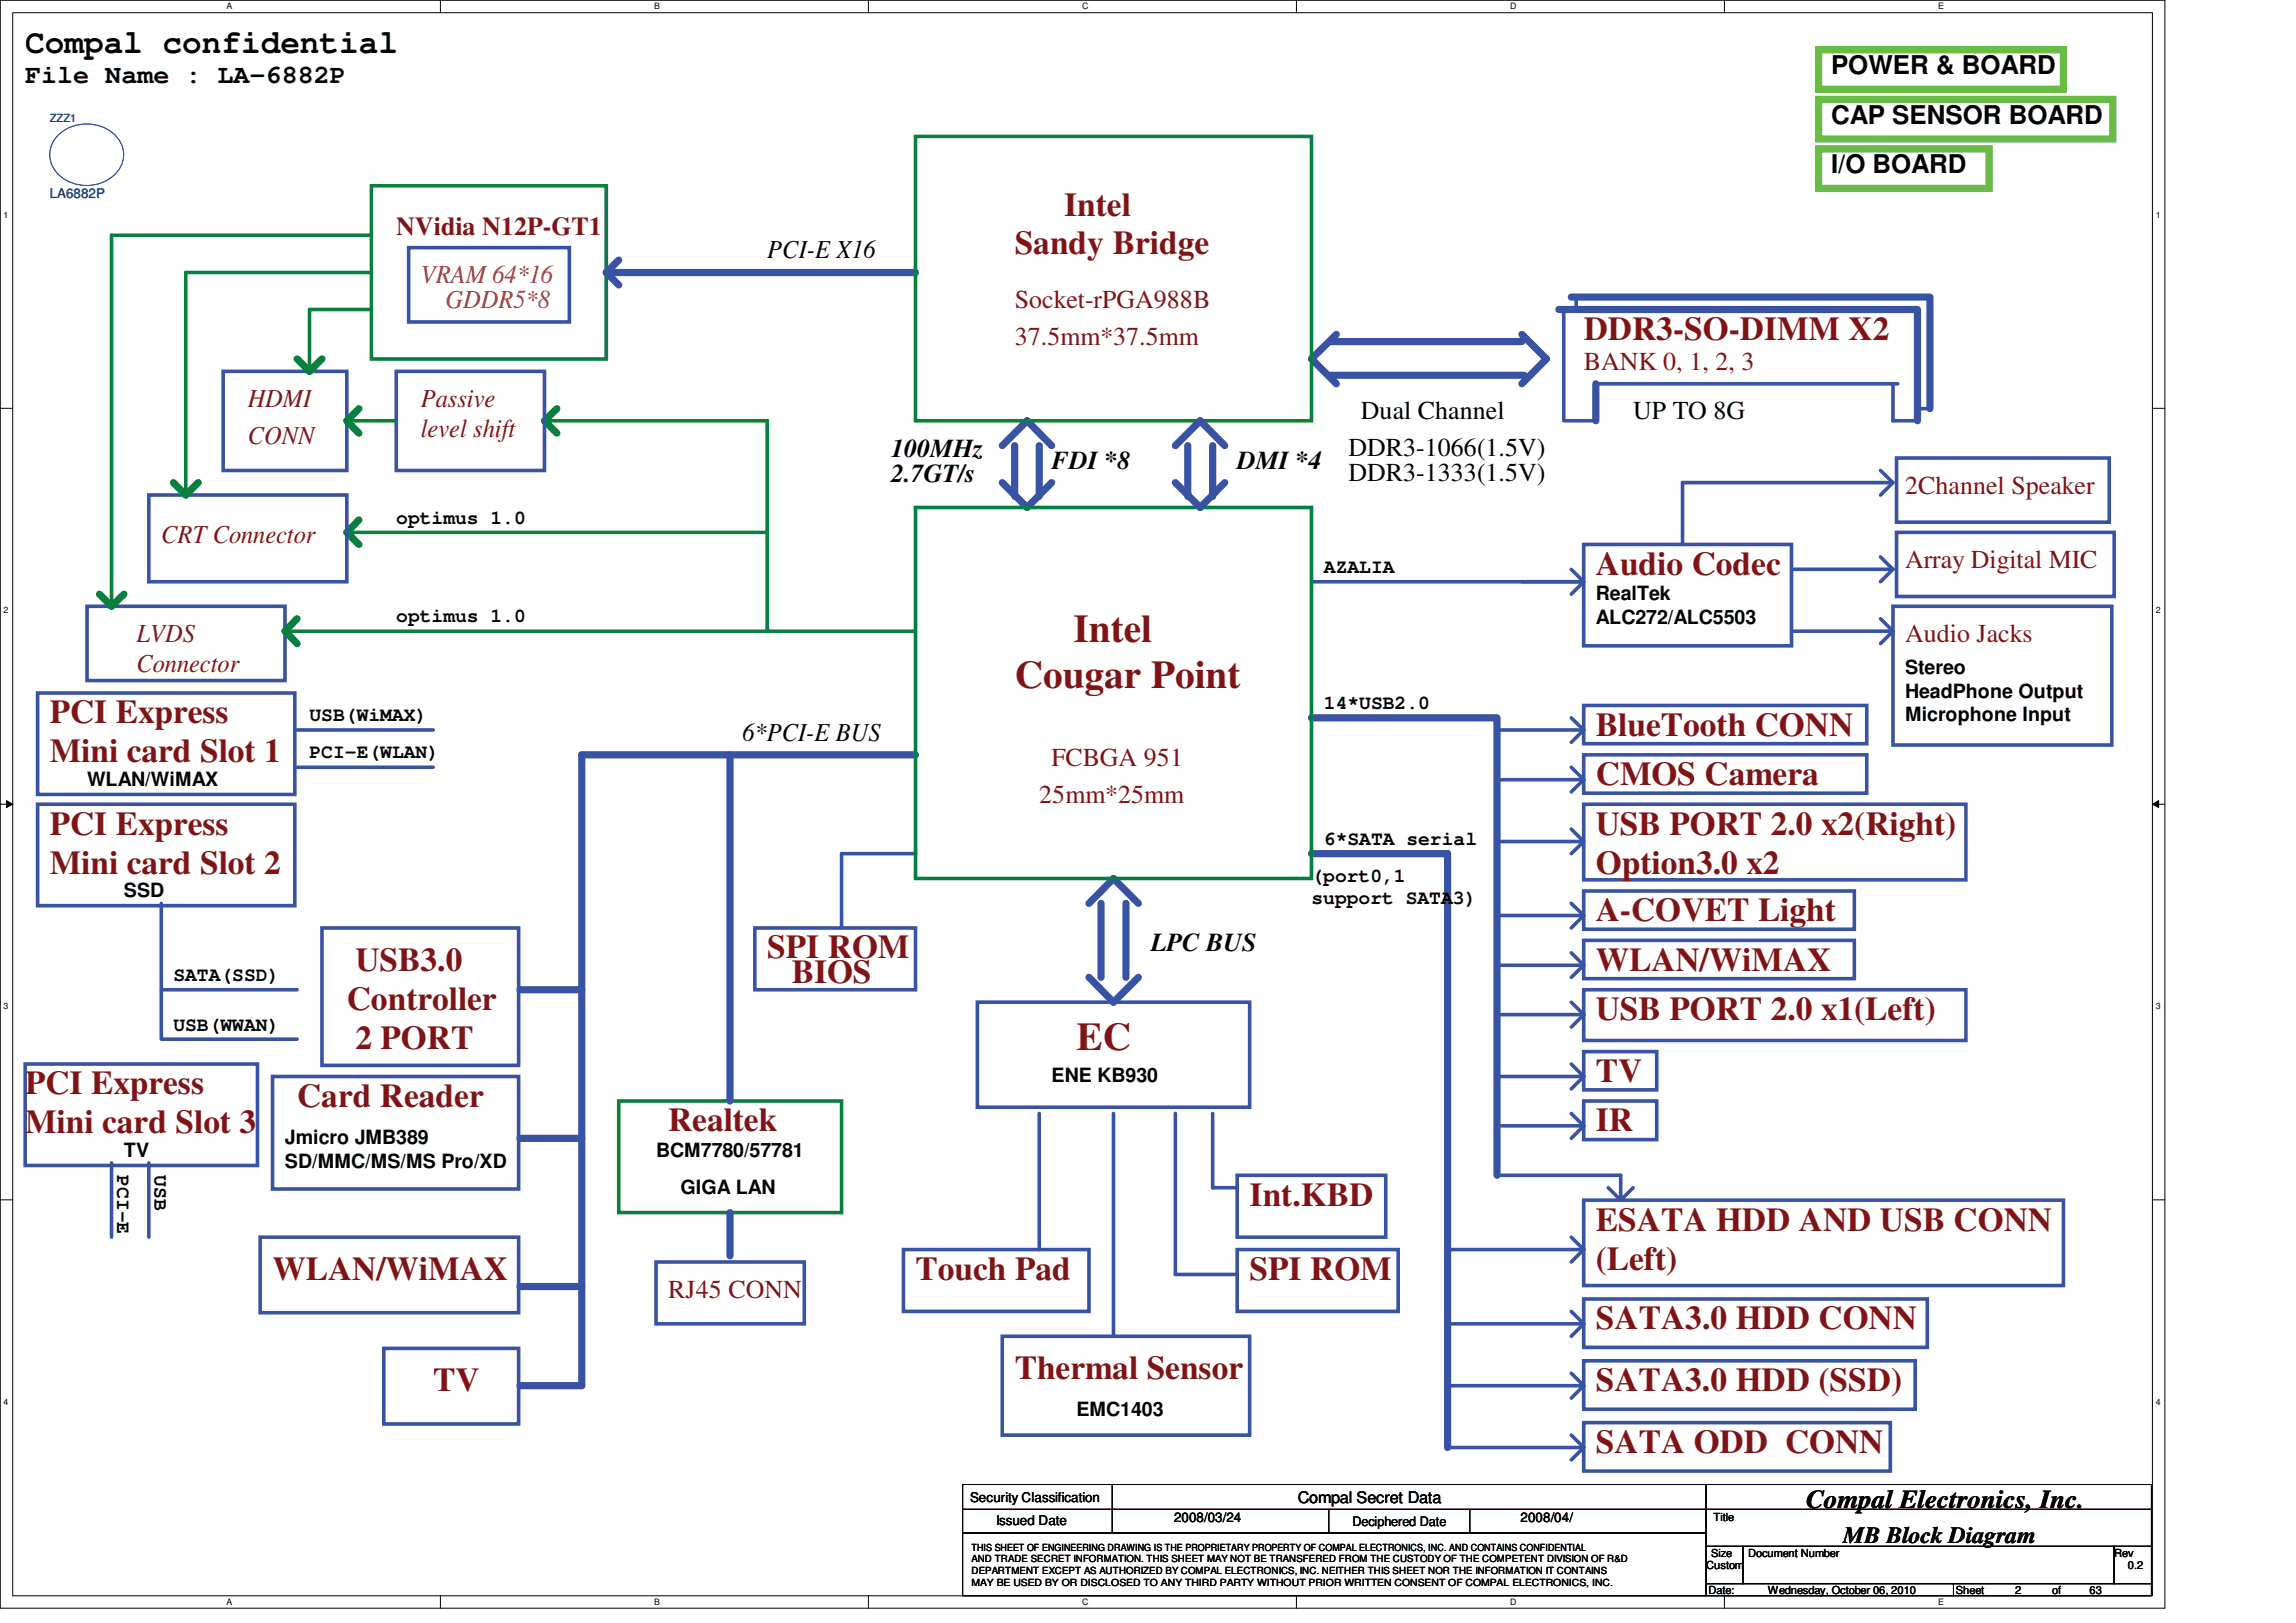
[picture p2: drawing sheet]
<svg xmlns="http://www.w3.org/2000/svg" width="297mm" height="210mm" viewBox="0 0 297 210" stroke-linecap="round" stroke-linejoin="round" font-family="sans-serif">
<defs><g id="words">
<g font-size="5.1" fill="#7e1416">
<text x="138.9" y="83.1">Intel</text>
<text x="131.3" y="89">Cougar Point</text>
<text x="139.3" y="135.9">EC</text>
</g>
<text font-size="4.3" fill="#010202" x="3.3" y="6.9">Compal confidential</text>
<g font-size="4.3" fill="#7e1416">
<text x="137.7" y="28">Intel</text>
<text x="131.3" y="32.8">Sandy Bridge</text>
<text x="204.9" y="44">DDR3-SO-DIMM X2</text>
<text x="206.5" y="74.4">Audio Codec</text>
<text x="6.4" y="93.6">PCI Express</text>
<text x="206.5" y="95.2">BlueTooth CONN</text>
<text x="6.4" y="98.6">Mini card Slot 1</text>
<text x="206.5" y="101.6">CMOS Camera</text>
<text x="6.4" y="108">PCI Express</text>
<text x="206.5" y="108">USB PORT 2.0 x2(Right)</text>
<text x="6.4" y="113">Mini card Slot 2</text>
<text x="206.5" y="113">Option3.0 x2</text>
<text x="206.5" y="119.2">A-COVET Light</text>
<text x="46" y="125.6">USB3.0</text>
<text x="99.3" y="124">SPI ROM</text>
<text x="206.5" y="125.6">WLAN/WiMAX</text>
<text x="44.9" y="130.6">Controller</text>
<text x="102.4" y="127.2">BIOS</text>
<text x="206.5" y="132">USB PORT 2.0 x1(Left)</text>
<text x="46" y="135.7">2 PORT</text>
<text x="3.3" y="141.6">PCI Express</text>
<text x="38.4" y="143.2">Card Reader</text>
<text x="206.5" y="140">TV</text>
<text x="3.3" y="146.6">Mini card Slot 3</text>
<text x="86.4" y="146.4">Realtek</text>
<text x="206.5" y="146.4">IR</text>
<text x="161.7" y="156">Int.KBD</text>
<text x="206.5" y="159.2">ESATA HDD AND USB CONN</text>
<text x="35.3" y="165.6">WLAN/WiMAX</text>
<text x="118.4" y="165.6">Touch Pad</text>
<text x="161.7" y="165.6">SPI ROM</text>
<text x="206.5" y="164.2">(Left)</text>
<text x="206.5" y="172">SATA3.0 HDD CONN</text>
<text x="56" y="180">TV</text>
<text x="131.3" y="178.4">Thermal Sensor</text>
<text x="206.5" y="180">SATA3.0 HDD (SSD)</text>
<text x="206.5" y="188">SATA ODD CONN</text>
</g>
<g font-size="3.3" fill="#010202">
<text x="3.3" y="10.8">File Name : LA-6882P</text>
<text x="236.9" y="9.6">POWER &amp; BOARD</text>
<text x="236.9" y="16">CAP SENSOR BOARD</text>
<text x="236.9" y="22.4">I/O BOARD</text>
<text x="99.3" y="33.4">PCI-E X16</text>
<text x="115.3" y="59.1">100MHz</text>
<text x="174.5" y="59.1">DDR3-1066(1.5V)</text>
<text x="176.1" y="54.3">Dual Channel</text>
<text x="211.3" y="54.3">UP TO 8G</text>
<text x="115.3" y="62.3">2.7GT/s</text>
<text x="136.1" y="60.7">FDI *8</text>
<text x="160.1" y="60.7">DMI *4</text>
<text x="174.5" y="62.3">DDR3-1333(1.5V)</text>
<text x="96.1" y="95.9">6*PCI-E BUS</text>
<text x="148.9" y="123.1">LPC BUS</text>
<text x="233.7" y="195.1">Compal Electronics, Inc.</text>
</g>
<g font-size="3.3" fill="#7e1416">
<text x="51.3" y="30.3">NVidia N12P-GT1</text>
<text x="131.3" y="39.9">Socket-rPGA988B</text>
<text x="131.3" y="44.7">37.5mm*37.5mm</text>
<text x="204.9" y="47.9">BANK 0, 1, 2, 3</text>
<text x="32" y="52.7">HDMI</text>
<text x="54.4" y="52.7">Passive</text>
<text x="32" y="57.4">CONN</text>
<text x="54.4" y="56.6">level shift</text>
<text x="246.5" y="63.9">2Channel Speaker</text>
<text x="20.9" y="70.3">CRT Connector</text>
<text x="246.5" y="73.4">Array Digital MIC</text>
<text x="17.6" y="83.1">LVDS</text>
<text x="246.5" y="83.1">Audio Jacks</text>
<text x="17.6" y="87">Connector</text>
<text x="136.1" y="99.1">FCBGA 951</text>
<text x="134.4" y="103.9">25mm*25mm</text>
<text x="86.4" y="167.9">RJ45 CONN</text>
</g>
<g font-size="3.3" fill="#ed2024">
<text x="54.4" y="36.7">VRAM 64*16</text>
<text x="57.7" y="39.9">GDDR5*8</text>
</g>
<text font-size="3" fill="#010202" x="238.5" y="199.6">MB Block Diagram</text>
<g font-size="2.5" fill="#010202">
<text x="51.3" y="67.7">optimus 1.0</text>
<text x="171.3" y="74.1">AZALIA</text>
<text x="206.5" y="77.6">RealTek</text>
<text x="51.3" y="80.5">optimus 1.0</text>
<text x="206.5" y="80.7">ALC272/ALC5503</text>
<text x="246.5" y="87.2">Stereo</text>
<text x="40" y="93.3">USB(WiMAX)</text>
<text x="171.3" y="91.7">14*USB2.0</text>
<text x="246.5" y="90.3">HeadPhone Output</text>
<text x="246.5" y="93.3">Microphone Input</text>
<text x="11.3" y="101.6">WLAN/WiMAX</text>
<text x="40" y="98.1">PCI-E(WLAN)</text>
<text x="171.3" y="109.3">6*SATA serial</text>
<text x="16" y="116">SSD</text>
<text x="169.7" y="114.1">(port0,1</text>
<text x="169.7" y="117">support SATA3)</text>
<text x="22.4" y="127">SATA(SSD)</text>
<text x="22.4" y="133.3">USB(WWAN)</text>
<text x="136.1" y="140">ENE KB930</text>
<text x="16" y="149.6">TV</text>
<text x="36.9" y="148">Jmicro JMB389</text>
<text x="84.9" y="149.6">BCM7780/57781</text>
<text x="15.2" y="152.1" transform="rotate(90 15.2 152.1)">PCI-E</text>
<text x="20" y="152.1" transform="rotate(90 20 152.1)">USB</text>
<text x="36.9" y="151.1">SD/MMC/MS/MS Pro/XD</text>
<text x="88" y="154.4">GIGA LAN</text>
<text x="139.3" y="183.3">EMC1403</text>
</g>
<text font-size="2.1" fill="#010202" x="167.9" y="194.5">Compal Secret Data</text>
<text font-size="1.7" fill="#282973" x="6.4" y="25.7">LA6882P</text>
<g font-size="1.7" fill="#010202">
<text x="125.5" y="194.3">Security Classification</text>
<text x="128.9" y="197.4">Issued Date</text>
<text x="151.9" y="196.9">2008/03/24</text>
<text x="175" y="197.4">Deciphered Date</text>
<text x="196.7" y="196.9">2008/04/</text>
</g>
<text font-size="1.4" fill="#282973" x="6.4" y="15.8">ZZZ1</text>
<g font-size="1.4" fill="#010202">
<text x="221.7" y="196.8">Title</text>
<text x="220.7" y="203">Custom</text>
<text x="221.4" y="201.4">Size</text>
<text x="226.1" y="201.4">Document Number</text>
<text x="273.5" y="201.4">Rev</text>
<text x="275.3" y="203">0.2</text>
<text x="221" y="206.2">Date:</text>
<text x="228.7" y="206.2">Wednesday, October 06, 2010</text>
<text x="253" y="206.2">Sheet</text>
<text x="260.7" y="206.2">2</text>
<text x="265.5" y="206.2">of</text>
<text x="270.3" y="206.2">63</text>
</g>
<g font-size="1.3" fill="#010202">
<text x="125.7" y="203.7">DEPARTMENT EXCEPT AS AUTHORIZED BY COMPAL ELECTRONICS, INC. NEITHER THIS SHEET NOR THE INFORMATION IT CONTAINS</text>
<text x="125.7" y="200.6">THIS SHEET OF ENGINEERING DRAWING IS THE PROPRIETARY PROPERTY OF COMPAL ELECTRONICS, INC. AND CONTAINS CONFIDENTIAL</text>
<text x="125.7" y="202.1">AND TRADE SECRET INFORMATION. THIS SHEET MAY NOT BE TRANSFERED FROM THE CUSTODY OF THE COMPETENT DIVISION OF R&amp;D</text>
<text x="125.7" y="205.2">MAY BE USED BY OR DISCLOSED TO ANY THIRD PARTY WITHOUT PRIOR WRITTEN CONSENT OF COMPAL ELECTRONICS, INC.</text>
</g>
<g font-size="1.1" fill="#010202">
<text x="29.3" y="1.2">A</text>
<text x="84.6" y="1.2">B</text>
<text x="140" y="1.2">C</text>
<text x="195.4" y="1.2">D</text>
<text x="250.7" y="1.2">E</text>
<text x=".5" y="28.2">1</text>
<text x="278.9" y="28.2">1</text>
<text x=".5" y="79.4">2</text>
<text x="278.9" y="79.4">2</text>
<text x=".5" y="130.6">3</text>
<text x="278.9" y="130.6">3</text>
<text x=".5" y="181.8">4</text>
<text x="278.9" y="181.8">4</text>
<text x="29.3" y="207.6">A</text>
<text x="84.6" y="207.6">B</text>
<text x="140" y="207.6">C</text>
<text x="195.4" y="207.6">D</text>
<text x="250.7" y="207.6">E</text>
</g>
</g></defs>
<path d="M0 0h280.1v208.1h-280.1zM1.6 1.6h276.9v204.9h-276.9z" fill="none" stroke="#010202" stroke-width=".13"/>
<g fill="#fff">
<path d="M29.3 .2h.7v1.2h-.7z"/>
<path d="M29.3 206.6h.7v1.2h-.7z"/>
</g>
<path d="M57 0v1.6M57 206.5v1.6" fill="none" stroke="#010202" stroke-width=".13"/>
<g fill="#fff">
<path d="M84.6 .2h.7v1.2h-.7z"/>
<path d="M84.6 206.6h.7v1.2h-.7z"/>
</g>
<path d="M112.3 0v1.6M112.3 206.5v1.6" fill="none" stroke="#010202" stroke-width=".13"/>
<g fill="#fff">
<path d="M140 .2h.8v1.2h-.8z"/>
<path d="M140 206.6h.8v1.2h-.8z"/>
</g>
<path d="M167.7 0v1.6M167.7 206.5v1.6" fill="none" stroke="#010202" stroke-width=".13"/>
<g fill="#fff">
<path d="M195.4 .2h.7v1.2h-.7z"/>
<path d="M195.4 206.6h.7v1.2h-.7z"/>
</g>
<path d="M223.1 0v1.6M223.1 206.5v1.6" fill="none" stroke="#010202" stroke-width=".13"/>
<g fill="#fff">
<path d="M250.7 .2h.8v1.2h-.8z"/>
<path d="M250.7 206.6h.8v1.2h-.8z"/>
<path d="M.5 27.2h.6v1.2h-.6z"/>
<path d="M278.9 27.2h.6v1.2h-.6z"/>
<path d="M.5 78.4h.6v1.2h-.6z"/>
<path d="M278.9 78.4h.6v1.2h-.6z"/>
</g>
<path d="M0 52.8h1.6M278.5 52.8h1.6" fill="none" stroke="#010202" stroke-width=".13"/>
<g fill="#fff">
<path d="M.5 129.6h.6v1.2h-.6z"/>
<path d="M278.9 129.6h.6v1.2h-.6z"/>
</g>
<path d="M0 104.1h1.6M278.5 104.1h1.6" fill="none" stroke="#010202" stroke-width=".13"/>
<path d="M.8 103.6l.8 .5-.8 .4z" fill="#010202"/>
<path d="M.8 103.6l.8 .5-.8 .4z" fill="none" stroke="#010202" stroke-width=".13"/>
<path d="M278.5 104.1l.8-.5v.9z" fill="#010202"/>
<path d="M278.5 104.1l.8-.5v.9z" fill="none" stroke="#010202" stroke-width=".13"/>
<g fill="#fff">
<path d="M.5 180.8h.6v1.2h-.6z"/>
<path d="M278.9 180.8h.6v1.2h-.6z"/>
</g>
<g fill="none" stroke="#010202" stroke-width=".13">
<path d="M0 155.2h1.6M278.5 155.2h1.6M124.5 192.1h96.2v3.2h-96.2zM124.5 195.3h96.2v3h-96.2zM124.5 198.3h96.2v8.2h-96.2zM143.9 192.1v6.2M171.9 195.3v3M190.2 195.3v3M220.7 192.1h57.6v3.2h-57.6zM220.7 195.3h57.6v4.8h-57.6zM220.7 200.1h4.8v4.8h-4.8zM220.7 204.9h32v1.6h-32z"/>
<path d="M225.5 200.1h48v4.8h-48zM252.7 204.9h25.6v1.6h-25.6zM273.5 200.1h4.8v4.8h-4.8z"/>
</g>
<g fill="none" stroke="#3953a4" stroke-width=".93">
<path d="M78.4 35.3h40M78.4 35.3l1.6 1.6M80 33.7l-1.6 1.6M203.3 38.4h46.4v14.5M129.7 57.7l3.2-3.3 3.2 3.3M131.3 57.7v6.5M134.4 57.7v6.5M152.1 57.7l3.2-3.3 3.1 3.3M153.7 57.7v6.5M156.9 57.7v6.5M172.1 48.6h25.1M172.1 44.2h24.8"/>
<path d="M172.9 43.3l-3.2 3.1 3.2 3.3M196.9 43.3l3.2 3.1-3.2 3.3M201.7 40h46.4v14.4M206.5 49.7v4.7M136.1 62.4l-3.2 3.3-3.2-3.3M158.4 62.4l-3.1 3.3-3.2-3.3M94.4 97.7v44.7M118.4 97.7h-43.1v81.6h-8M169.7 92.9h24v59.2M140.9 116.9l3.2-3.2 3.2 3.2M142.4 116.9v9.5M145.7 116.9v9.5"/>
<path d="M169.7 110.4h17.6v76.9M67.3 128.1h8M140.9 126.4l3.2 3.3 3.2-3.3M67.3 147.3h8M94.4 156.9v5.6M67.3 166.5h8"/>
</g>
<g fill="none" stroke="#3953a4" stroke-width=".47">
<path d="M52.9 32h20.8v9.7h-20.8zM203.9 38.4v1.6M28.9 48h16v12.9h-16zM51.3 48h19.1v12.9h-19.1zM202.3 40v14.4h4.2M206.5 49.7h39M244.9 49.7v4.7h3.2M245.4 59.3h27.5v8.3h-27.5zM248.1 52.9h1.6M11.3 78.4h25.6v9.6h-25.6zM19.3 64h25.6v11.3h-25.6zM169.7 75.3h35.2"/>
<path d="M203.3 73.7l1.6 1.6M204.9 70.4h26.9v13.2h-26.9zM204.9 75.3l-1.6 1.6M232.1 73.7h12.8M243.3 60.9l1.6 1.5-1.6 1.6M243.3 72l1.6 1.7M244.9 62.4h-27.2v8M244.9 78.4h28.3v18h-28.3zM244.9 73.7l-1.6 1.6M245.4 68.9h28.1v8.3h-28.1zM4.9 89.7h33.2v13.1h-33.2zM38.4 99.3h17.6"/>
<path d="M38.4 94.4h17.6M193.7 94.4h11.2M203.3 99.3l1.6 1.6M203.3 92.9l1.6 1.5M204.9 97.7h36.6v4.9h-36.6zM204.9 91.3h36.6v4.9h-36.6zM204.9 94.4l-1.6 1.7M232.1 81.7h12.8M243.3 80l1.6 1.7M244.9 81.7l-1.6 1.6M4.9 104.1h33.2v13.1h-33.2zM20.9 116.9v17.5h17.5"/>
<path d="M118.4 110.4h-9.5v9.7M193.7 100.9h11.2M193.7 118.4h11.2M203.3 116.9l1.6 1.5M203.3 107.3l1.6 1.6h-11.2M204.9 104.1h49.4v9.7h-49.4zM204.9 115.3h35v4.9h-35zM204.9 108.9l-1.6 1.5M204.9 100.9l-1.6 1.5M204.9 118.4l-1.6 1.7M3.3 137.7h30v13.1h-30zM20.9 128.1h17.5"/>
<path d="M35.3 139.3h31.8v14.5h-31.8zM41.7 120.1h25.4v17.7h-25.4zM97.7 120.1h20.7v8h-20.7zM126.4 129.7h35.3v13.6h-35.3zM193.7 124.9h11.2M193.7 131.3h11.2M193.7 139.3h11.2M203.3 123.3l1.6 1.6M203.3 129.7l1.6 1.6M203.3 137.7l1.6 1.6M204.9 121.7h35v4.9h-35zM204.9 128.1h49.4v6.5h-49.4z"/>
<path d="M204.9 136.1h9.4v4.9h-9.4zM204.9 124.9l-1.6 1.5M204.9 131.3l-1.6 1.6M204.9 139.3l-1.6 1.6M14.4 150.4v9.7M19.3 150.4v9.7M134.4 144.1v17.6M144.1 144.1v28.8M152.1 144.1v20.8h8M156.9 144.1v9.6h3.2M160.1 152.1h19.2v8h-19.2zM193.7 152.1h16v3.2"/>
<path d="M193.7 145.7h11.2M203.3 144.1l1.6 1.6M204.9 155.3h62.1v11h-62.1zM204.9 142.4h9.4v5h-9.4zM204.9 145.7l-1.6 1.6M208.1 153.7l1.6 1.6M211.3 153.7l-1.6 1.6M33.7 160.1h33.4v9.7h-33.4zM49.7 174.5h17.4v9.7h-17.4zM84.9 163.3h19.2v8h-19.2zM116.9 161.7h24v8h-24zM129.7 172.9h32v12.8h-32z"/>
<path d="M160.1 161.7h20.8v8h-20.8zM187.3 161.7h17.6M187.3 171.3h17.6M187.3 179.3h17.6M203.3 160.1l1.6 1.6M203.3 169.7l1.6 1.6M203.3 177.7l1.6 1.6M204.9 168.1h44.4v6.2h-44.4zM204.9 176.1h42.9v6.2h-42.9zM204.9 161.7l-1.6 1.6M204.9 171.3l-1.6 1.6M204.9 179.3l-1.6 1.6"/>
<path d="M187.3 187.3h17.6M203.3 185.7l1.6 1.6M204.9 184.1h39.7v6.2h-39.7zM204.9 187.3l-1.6 1.6"/>
</g>
<path d="M118.4 17.6h51.3v36.8h-51.3zM48 24h30.4v22.4h-30.4zM48 30.4h-33.6v48M48 35.3h-24v28.7M44.9 54.4h6.4M48 40h-8v8M70.4 54.4h28.9v27.3M44.9 68.9h54.4M36.9 81.7h81.5M80 142.4h28.9v14.5h-28.9z" fill="none" stroke="#098040" stroke-width=".47"/>
<path d="M38.4 46.4l1.6 1.6 1.7-1.6M46.4 52.9l-1.5 1.5 1.5 1.6M72 52.9l-1.6 1.5 1.6 1.6M12.9 76.9l1.5 1.5 1.6-1.5M22.4 62.4l1.6 1.6 1.7-1.6M46.4 67.3l-1.5 1.6 1.5 1.5M38.4 80l-1.5 1.7 1.5 1.6" fill="none" stroke="#098040" stroke-width=".93"/>
<path d="M235.3 6.4h31.7v5.2h-31.7zM235.3 19.3h22v5.1h-22zM235.3 12.9h38v5.1h-38z" fill="none" stroke="#69bd45" stroke-width=".93"/>
<path d="M118.4 65.7h51.3v48h-51.3z" fill="none" stroke="#008041" stroke-width=".47"/>
<path d="M7.5 17.5a5.4 5.4 0 0 1 7.8 .5 3.5 3.5 0 0 1-1 5.1 5.3 5.3 0 0 1-7.2-1.1 3.5 3.5 0 0 1 .4-4.5z" fill="none" stroke="#3953a4" stroke-width=".13"/>
<use href="#words"/>
</svg>
